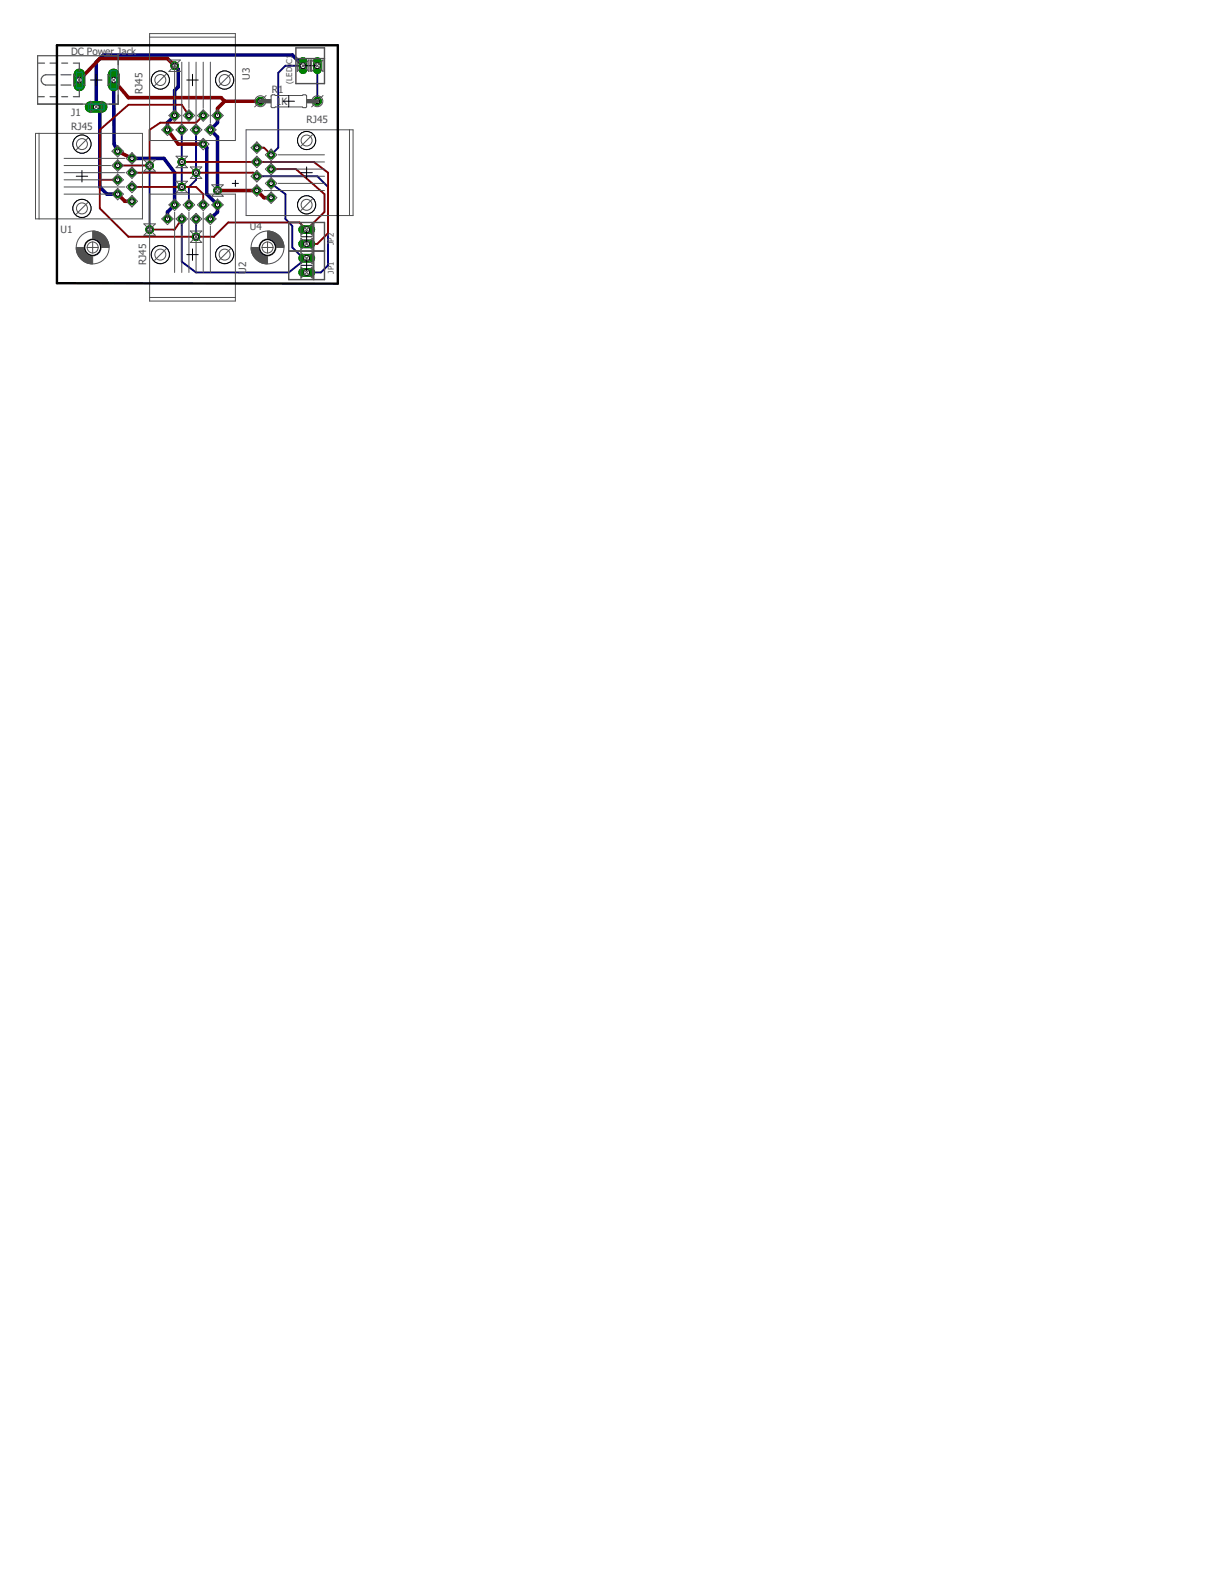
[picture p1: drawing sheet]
<svg xmlns="http://www.w3.org/2000/svg" width="216mm" height="279mm" viewBox="0 0 216 279" stroke-linecap="round" stroke-linejoin="round" font-family="sans-serif">
<defs><g id="words">
<g font-size="1.8" fill="#505050">
<text x="12.7" y="9.8">DC Power Jack</text>
<text x="25.3" y="16.7" transform="rotate(-90 25.3 16.7)">RJ45</text>
<text x="44.4" y="14.2" transform="rotate(-90 44.4 14.2)">U3</text>
<text x="48.3" y="16.5">R1</text>
<text x="12.7" y="20.5">J1</text>
<text x="12.7" y="23.1">RJ45</text>
<text x="49.1" y="18.6">1K</text>
<text x="54.5" y="21.8">RJ45</text>
<text x="10.8" y="41.4">U1</text>
<text x="44.4" y="40.8">U4</text>
<text x="26" y="47.2" transform="rotate(-90 26 47.2)">RJ45</text>
<text x="43.7" y="48.7" transform="rotate(-90 43.7 48.7)">U2</text>
</g>
<g font-size="1.4" fill="#505050">
<text x="51.9" y="14.9" transform="rotate(-90 51.9 14.9)">(LED)C1</text>
<text x="59.3" y="43.6" transform="rotate(-90 59.3 43.6)">JP2</text>
<text x="59.3" y="48.6" transform="rotate(-90 59.3 48.6)">JP1</text>
</g>
</g></defs>
<path d="M4.1 4.1l59.9 51.9M64 4.1l-59.9 51.9" fill="none" stroke="#fff" stroke-width=".18"/>
<path d="M53.8 11.7h-3.1l-1.3 1.3v13.2l-1.2 1.3M56.4 11.7v6.3M26.6 29.4v11.4M32.3 23.1v10.1M34.8 23.1v8.9l-1.2 1.2v3.2M34.8 38.9v3.2M45.6 31.3h10.8l1.9 1.9v14l-1.3 1.2h-2.5M48.2 32.6l2.5 1.9v4.4l1.2 1.3v3.8l1.9 1.9h.7l-3.2 2.5h-16.5l-2.5-1.9v-7.6" fill="none" stroke="#000080" stroke-width=".34"/>
<path d="M17.1 19l.6 .9v13.3l1.3 1.3h1.9M20.2 14.2l.1 11.4 .6 1.3M31 11.7l.7 .6v3.2l-.7 .6v4.4l-1.2 1.3v1.3M53.8 11.7l-1.9-1.9h-33.5l-1.3 1.2v7.6M23.5 28.2h5.6l1.9 2.5v5.7l-1.2 1.3v1.2M36.1 25.6l.6 .6v8.3l2 1.9v1.3l-1.3 1.2M38.7 20.5v1.3l-1.3 1.3 1.3 1.2v9.6" fill="none" stroke="#000080" stroke-width=".64"/>
<circle cx="32.3" cy="38.9" r=".63" fill="#008000"/>
<circle cx="32.3" cy="38.9" r=".63" fill="none" stroke="#008000" stroke-width=".18"/>
<circle cx="32.3" cy="38.9" r=".38" fill="#fff"/>
<circle cx="32.3" cy="38.9" r=".38" fill="none" stroke="#000" stroke-width=".18"/>
<circle cx="34.8" cy="38.9" r=".63" fill="#008000"/>
<circle cx="34.8" cy="38.9" r=".63" fill="none" stroke="#008000" stroke-width=".18"/>
<circle cx="34.8" cy="38.9" r=".38" fill="#fff"/>
<circle cx="34.8" cy="38.9" r=".38" fill="none" stroke="#000" stroke-width=".18"/>
<circle cx="36.1" cy="36.4" r=".63" fill="#008000"/>
<circle cx="36.1" cy="36.4" r=".63" fill="none" stroke="#008000" stroke-width=".18"/>
<circle cx="36.1" cy="36.4" r=".38" fill="#fff"/>
<circle cx="36.1" cy="36.4" r=".38" fill="none" stroke="#000" stroke-width=".18"/>
<circle cx="33.6" cy="36.4" r=".63" fill="#008000"/>
<circle cx="33.6" cy="36.4" r=".63" fill="none" stroke="#008000" stroke-width=".18"/>
<circle cx="33.6" cy="36.4" r=".38" fill="#fff"/>
<circle cx="33.6" cy="36.4" r=".38" fill="none" stroke="#000" stroke-width=".18"/>
<circle cx="31" cy="36.4" r=".63" fill="#008000"/>
<circle cx="31" cy="36.4" r=".63" fill="none" stroke="#008000" stroke-width=".18"/>
<circle cx="31" cy="36.4" r=".38" fill="#fff"/>
<circle cx="31" cy="36.4" r=".38" fill="none" stroke="#000" stroke-width=".18"/>
<circle cx="37.4" cy="38.9" r=".63" fill="#008000"/>
<circle cx="37.4" cy="38.9" r=".63" fill="none" stroke="#008000" stroke-width=".18"/>
<circle cx="37.4" cy="38.9" r=".38" fill="#fff"/>
<circle cx="37.4" cy="38.9" r=".38" fill="none" stroke="#000" stroke-width=".18"/>
<circle cx="29.8" cy="38.9" r=".63" fill="#008000"/>
<circle cx="29.8" cy="38.9" r=".63" fill="none" stroke="#008000" stroke-width=".18"/>
<circle cx="29.8" cy="38.9" r=".38" fill="#fff"/>
<circle cx="29.8" cy="38.9" r=".38" fill="none" stroke="#000" stroke-width=".18"/>
<circle cx="38.7" cy="36.4" r=".63" fill="#008000"/>
<circle cx="38.7" cy="36.4" r=".63" fill="none" stroke="#008000" stroke-width=".18"/>
<circle cx="38.6" cy="36.4" r=".38" fill="#fff"/>
<circle cx="38.6" cy="36.4" r=".38" fill="none" stroke="#000" stroke-width=".18"/>
<circle cx="20.9" cy="29.4" r=".63" fill="#008000"/>
<circle cx="20.9" cy="29.4" r=".63" fill="none" stroke="#008000" stroke-width=".18"/>
<circle cx="20.9" cy="29.4" r=".38" fill="#fff"/>
<circle cx="20.9" cy="29.4" r=".38" fill="none" stroke="#000" stroke-width=".18"/>
<circle cx="20.9" cy="32" r=".63" fill="#008000"/>
<circle cx="20.9" cy="32" r=".63" fill="none" stroke="#008000" stroke-width=".18"/>
<circle cx="20.9" cy="32" r=".38" fill="#fff"/>
<circle cx="20.9" cy="32" r=".38" fill="none" stroke="#000" stroke-width=".18"/>
<circle cx="23.5" cy="33.2" r=".63" fill="#008000"/>
<circle cx="23.5" cy="33.2" r=".63" fill="none" stroke="#008000" stroke-width=".18"/>
<circle cx="23.5" cy="33.2" r=".38" fill="#fff"/>
<circle cx="23.5" cy="33.2" r=".38" fill="none" stroke="#000" stroke-width=".18"/>
<circle cx="23.5" cy="30.7" r=".63" fill="#008000"/>
<circle cx="23.5" cy="30.7" r=".63" fill="none" stroke="#008000" stroke-width=".18"/>
<circle cx="23.5" cy="30.7" r=".38" fill="#fff"/>
<circle cx="23.5" cy="30.7" r=".38" fill="none" stroke="#000" stroke-width=".18"/>
<circle cx="23.5" cy="28.2" r=".63" fill="#008000"/>
<circle cx="23.5" cy="28.2" r=".63" fill="none" stroke="#008000" stroke-width=".18"/>
<circle cx="23.5" cy="28.2" r=".38" fill="#fff"/>
<circle cx="23.5" cy="28.2" r=".38" fill="none" stroke="#000" stroke-width=".18"/>
<circle cx="20.9" cy="34.5" r=".63" fill="#008000"/>
<circle cx="20.9" cy="34.5" r=".63" fill="none" stroke="#008000" stroke-width=".18"/>
<circle cx="20.9" cy="34.5" r=".38" fill="#fff"/>
<circle cx="20.9" cy="34.5" r=".38" fill="none" stroke="#000" stroke-width=".18"/>
<circle cx="20.9" cy="26.9" r=".63" fill="#008000"/>
<circle cx="20.9" cy="26.9" r=".63" fill="none" stroke="#008000" stroke-width=".18"/>
<circle cx="20.9" cy="26.9" r=".38" fill="#fff"/>
<circle cx="20.9" cy="26.9" r=".38" fill="none" stroke="#000" stroke-width=".18"/>
<circle cx="23.5" cy="35.8" r=".63" fill="#008000"/>
<circle cx="23.5" cy="35.8" r=".63" fill="none" stroke="#008000" stroke-width=".18"/>
<circle cx="23.5" cy="35.8" r=".38" fill="#fff"/>
<circle cx="23.5" cy="35.8" r=".38" fill="none" stroke="#000" stroke-width=".18"/>
<circle cx="36.1" cy="20.5" r=".63" fill="#008000"/>
<circle cx="36.1" cy="20.5" r=".63" fill="none" stroke="#008000" stroke-width=".18"/>
<circle cx="36.1" cy="20.5" r=".38" fill="#fff"/>
<circle cx="36.1" cy="20.5" r=".38" fill="none" stroke="#000" stroke-width=".18"/>
<circle cx="33.6" cy="20.5" r=".63" fill="#008000"/>
<circle cx="33.6" cy="20.5" r=".63" fill="none" stroke="#008000" stroke-width=".18"/>
<circle cx="33.6" cy="20.5" r=".38" fill="#fff"/>
<circle cx="33.6" cy="20.5" r=".38" fill="none" stroke="#000" stroke-width=".18"/>
<circle cx="32.3" cy="23.1" r=".63" fill="#008000"/>
<circle cx="32.3" cy="23.1" r=".63" fill="none" stroke="#008000" stroke-width=".18"/>
<circle cx="32.3" cy="23.1" r=".38" fill="#fff"/>
<circle cx="32.3" cy="23.1" r=".38" fill="none" stroke="#000" stroke-width=".18"/>
<circle cx="34.8" cy="23.1" r=".63" fill="#008000"/>
<circle cx="34.8" cy="23.1" r=".63" fill="none" stroke="#008000" stroke-width=".18"/>
<circle cx="34.8" cy="23.1" r=".38" fill="#fff"/>
<circle cx="34.8" cy="23.1" r=".38" fill="none" stroke="#000" stroke-width=".18"/>
<circle cx="37.4" cy="23.1" r=".63" fill="#008000"/>
<circle cx="37.4" cy="23.1" r=".63" fill="none" stroke="#008000" stroke-width=".18"/>
<circle cx="37.4" cy="23.1" r=".38" fill="#fff"/>
<circle cx="37.4" cy="23.1" r=".38" fill="none" stroke="#000" stroke-width=".18"/>
<circle cx="31" cy="20.5" r=".63" fill="#008000"/>
<circle cx="31" cy="20.5" r=".63" fill="none" stroke="#008000" stroke-width=".18"/>
<circle cx="31" cy="20.5" r=".38" fill="#fff"/>
<circle cx="31" cy="20.5" r=".38" fill="none" stroke="#000" stroke-width=".18"/>
<circle cx="38.7" cy="20.5" r=".63" fill="#008000"/>
<circle cx="38.7" cy="20.5" r=".63" fill="none" stroke="#008000" stroke-width=".18"/>
<circle cx="38.6" cy="20.5" r=".38" fill="#fff"/>
<circle cx="38.6" cy="20.5" r=".38" fill="none" stroke="#000" stroke-width=".18"/>
<circle cx="29.8" cy="23.1" r=".63" fill="#008000"/>
<circle cx="29.8" cy="23.1" r=".63" fill="none" stroke="#008000" stroke-width=".18"/>
<circle cx="29.8" cy="23.1" r=".38" fill="#fff"/>
<circle cx="29.8" cy="23.1" r=".38" fill="none" stroke="#000" stroke-width=".18"/>
<path d="M53.8 45.9h1.4" fill="none" stroke="#008000" stroke-width="1.5"/>
<circle cx="54.5" cy="45.9" r=".51" fill="#fff"/>
<circle cx="54.5" cy="45.9" r=".51" fill="none" stroke="#000" stroke-width=".18"/>
<path d="M53.8 48.4h1.4" fill="none" stroke="#008000" stroke-width="1.5"/>
<circle cx="54.5" cy="48.4" r=".51" fill="#fff"/>
<circle cx="54.5" cy="48.4" r=".51" fill="none" stroke="#000" stroke-width=".18"/>
<path d="M53.8 40.8h1.4" fill="none" stroke="#008000" stroke-width="1.5"/>
<circle cx="54.5" cy="40.8" r=".51" fill="#fff"/>
<circle cx="54.5" cy="40.8" r=".51" fill="none" stroke="#000" stroke-width=".18"/>
<path d="M53.8 43.3h1.4" fill="none" stroke="#008000" stroke-width="1.5"/>
<circle cx="54.5" cy="43.3" r=".51" fill="#fff"/>
<circle cx="54.5" cy="43.3" r=".51" fill="none" stroke="#000" stroke-width=".18"/>
<path d="M20.2 13.2v2" fill="none" stroke="#008000" stroke-width="2"/>
<circle cx="20.2" cy="14.2" r=".51" fill="#fff"/>
<circle cx="20.2" cy="14.2" r=".51" fill="none" stroke="#000" stroke-width=".18"/>
<path d="M14.1 13.2v2" fill="none" stroke="#008000" stroke-width="2"/>
<circle cx="14.1" cy="14.2" r=".51" fill="#fff"/>
<circle cx="14.1" cy="14.2" r=".51" fill="none" stroke="#000" stroke-width=".18"/>
<path d="M16.1 19h2" fill="none" stroke="#008000" stroke-width="2"/>
<circle cx="17.1" cy="19" r=".51" fill="#fff"/>
<circle cx="17.1" cy="19" r=".51" fill="none" stroke="#000" stroke-width=".18"/>
<path d="M53.8 10.9v1.5" fill="none" stroke="#008000" stroke-width="1.5"/>
<circle cx="53.8" cy="11.7" r=".51" fill="#fff"/>
<circle cx="53.8" cy="11.7" r=".51" fill="none" stroke="#000" stroke-width=".18"/>
<path d="M56.4 10.9v1.5" fill="none" stroke="#008000" stroke-width="1.5"/>
<circle cx="56.4" cy="11.7" r=".51" fill="#fff"/>
<circle cx="56.4" cy="11.7" r=".51" fill="none" stroke="#000" stroke-width=".18"/>
<circle cx="48.2" cy="32.6" r=".63" fill="#008000"/>
<circle cx="48.2" cy="32.6" r=".63" fill="none" stroke="#008000" stroke-width=".18"/>
<circle cx="48.2" cy="32.6" r=".38" fill="#fff"/>
<circle cx="48.2" cy="32.6" r=".38" fill="none" stroke="#000" stroke-width=".18"/>
<circle cx="48.2" cy="30.1" r=".63" fill="#008000"/>
<circle cx="48.2" cy="30.1" r=".63" fill="none" stroke="#008000" stroke-width=".18"/>
<circle cx="48.2" cy="30.1" r=".38" fill="#fff"/>
<circle cx="48.2" cy="30.1" r=".38" fill="none" stroke="#000" stroke-width=".18"/>
<circle cx="45.6" cy="28.8" r=".63" fill="#008000"/>
<circle cx="45.6" cy="28.8" r=".63" fill="none" stroke="#008000" stroke-width=".18"/>
<circle cx="45.6" cy="28.8" r=".38" fill="#fff"/>
<circle cx="45.6" cy="28.8" r=".38" fill="none" stroke="#000" stroke-width=".18"/>
<circle cx="45.6" cy="31.3" r=".63" fill="#008000"/>
<circle cx="45.6" cy="31.3" r=".63" fill="none" stroke="#008000" stroke-width=".18"/>
<circle cx="45.6" cy="31.3" r=".38" fill="#fff"/>
<circle cx="45.6" cy="31.3" r=".38" fill="none" stroke="#000" stroke-width=".18"/>
<circle cx="45.6" cy="33.9" r=".63" fill="#008000"/>
<circle cx="45.6" cy="33.9" r=".63" fill="none" stroke="#008000" stroke-width=".18"/>
<circle cx="45.6" cy="33.9" r=".38" fill="#fff"/>
<circle cx="45.6" cy="33.9" r=".38" fill="none" stroke="#000" stroke-width=".18"/>
<circle cx="48.2" cy="27.5" r=".63" fill="#008000"/>
<circle cx="48.2" cy="27.5" r=".63" fill="none" stroke="#008000" stroke-width=".18"/>
<circle cx="48.2" cy="27.5" r=".38" fill="#fff"/>
<circle cx="48.2" cy="27.5" r=".38" fill="none" stroke="#000" stroke-width=".18"/>
<circle cx="48.2" cy="35.1" r=".63" fill="#008000"/>
<circle cx="48.2" cy="35.1" r=".63" fill="none" stroke="#008000" stroke-width=".18"/>
<circle cx="48.2" cy="35.1" r=".38" fill="#fff"/>
<circle cx="48.2" cy="35.1" r=".38" fill="none" stroke="#000" stroke-width=".18"/>
<circle cx="45.6" cy="26.2" r=".63" fill="#008000"/>
<circle cx="45.6" cy="26.2" r=".63" fill="none" stroke="#008000" stroke-width=".18"/>
<circle cx="45.6" cy="26.2" r=".38" fill="#fff"/>
<circle cx="45.6" cy="26.2" r=".38" fill="none" stroke="#000" stroke-width=".18"/>
<path d="M46 17.3h.6l.3 .4v.6l-.3 .4h-.6l-.4-.4v-.6z" fill-rule="evenodd" fill="#008000"/>
<path d="M46 17.3h.6l.3 .4v.6l-.3 .4h-.6l-.4-.4v-.6z" fill="none" stroke="#008000" stroke-width=".18"/>
<circle cx="46.3" cy="18" r=".43" fill="#fff"/>
<circle cx="46.3" cy="18" r=".43" fill="none" stroke="#000" stroke-width=".18"/>
<path d="M56.1 17.3h.6l.4 .4v.6l-.4 .4h-.6l-.4-.4v-.6z" fill-rule="evenodd" fill="#008000"/>
<path d="M56.1 17.3h.6l.4 .4v.6l-.4 .4h-.6l-.4-.4v-.6z" fill="none" stroke="#008000" stroke-width=".18"/>
<circle cx="56.4" cy="18" r=".43" fill="#fff"/>
<circle cx="56.4" cy="18" r=".43" fill="none" stroke="#000" stroke-width=".18"/>
<circle cx="26.6" cy="40.8" r=".68" fill="#008000"/>
<circle cx="26.6" cy="40.8" r=".68" fill="none" stroke="#008000" stroke-width=".18"/>
<circle cx="26.6" cy="40.8" r=".46" fill="#fff"/>
<circle cx="26.6" cy="40.8" r=".46" fill="none" stroke="#000" stroke-width=".18"/>
<circle cx="26.6" cy="29.4" r=".68" fill="#008000"/>
<circle cx="26.6" cy="29.4" r=".68" fill="none" stroke="#008000" stroke-width=".18"/>
<circle cx="26.6" cy="29.4" r=".46" fill="#fff"/>
<circle cx="26.6" cy="29.4" r=".46" fill="none" stroke="#000" stroke-width=".18"/>
<circle cx="34.8" cy="30.7" r=".68" fill="#008000"/>
<circle cx="34.8" cy="30.7" r=".68" fill="none" stroke="#008000" stroke-width=".18"/>
<circle cx="34.8" cy="30.7" r=".46" fill="#fff"/>
<circle cx="34.8" cy="30.7" r=".46" fill="none" stroke="#000" stroke-width=".18"/>
<circle cx="34.8" cy="42.1" r=".68" fill="#008000"/>
<circle cx="34.8" cy="42.1" r=".68" fill="none" stroke="#008000" stroke-width=".18"/>
<circle cx="34.8" cy="42.1" r=".46" fill="#fff"/>
<circle cx="34.8" cy="42.1" r=".46" fill="none" stroke="#000" stroke-width=".18"/>
<circle cx="32.3" cy="33.2" r=".68" fill="#008000"/>
<circle cx="32.3" cy="33.2" r=".68" fill="none" stroke="#008000" stroke-width=".18"/>
<circle cx="32.3" cy="33.2" r=".46" fill="#fff"/>
<circle cx="32.3" cy="33.2" r=".46" fill="none" stroke="#000" stroke-width=".18"/>
<circle cx="32.3" cy="28.8" r=".68" fill="#008000"/>
<circle cx="32.3" cy="28.8" r=".68" fill="none" stroke="#008000" stroke-width=".18"/>
<circle cx="32.3" cy="28.8" r=".46" fill="#fff"/>
<circle cx="32.3" cy="28.8" r=".46" fill="none" stroke="#000" stroke-width=".18"/>
<circle cx="38.6" cy="33.9" r=".68" fill="#008000"/>
<circle cx="38.6" cy="33.9" r=".68" fill="none" stroke="#008000" stroke-width=".18"/>
<circle cx="38.7" cy="33.9" r=".46" fill="#fff"/>
<circle cx="38.7" cy="33.9" r=".46" fill="none" stroke="#000" stroke-width=".18"/>
<circle cx="31" cy="11.7" r=".68" fill="#008000"/>
<circle cx="31" cy="11.7" r=".68" fill="none" stroke="#008000" stroke-width=".18"/>
<circle cx="31" cy="11.7" r=".46" fill="#fff"/>
<circle cx="31" cy="11.7" r=".46" fill="none" stroke="#000" stroke-width=".18"/>
<circle cx="36.1" cy="25.6" r=".6" fill="#008000"/>
<circle cx="36.1" cy="25.6" r=".6" fill="none" stroke="#008000" stroke-width=".18"/>
<circle cx="36.1" cy="25.6" r=".38" fill="#fff"/>
<circle cx="36.1" cy="25.6" r=".38" fill="none" stroke="#000" stroke-width=".18"/>
<path d="M17.7 32h3.2M23.5 30.7h21.5l.6 .6M23.5 33.2h11.3l1.3 1.3v1.9M32.3 38.9l-1.3 1.9h-4.4M32.3 28.8h23.5l2.5 1.9v10.7l-1.9 1.9h-1.9M33.6 20.5l-1.3-1.9h-9.5l-5.1 4.5v13.9l5.1 5.1h15.2l2.6-2.6h12.6l1.3 1.3 3.2-3.1v-3.2l-5.1-4.4h-4.4M36.1 20.5l-1.3 1.3h-6.3l-1.9 1.3v6.3h-5.7M45.6 26.2h1.3l1.3 1.3" fill="none" stroke="#800000" stroke-width=".34"/>
<path d="M20.2 14.2l2.6 3.2h16.5l.6 .6M31 11.7l-1.2-1.3h-12.1l-3.6 3.8M39.9 18h6.4M39.9 18l-1.2 1.3v1.2M20.9 26.9l2.6 1.3M20.9 34.5l1.3 1.3h1.3M29.8 23.1l1.9 2.5h4.4M38.7 33.9h6.9l1.3 1.2h1.3" fill="none" stroke="#800000" stroke-width=".64"/>
<circle cx="32.3" cy="38.9" r=".63" fill="#008000"/>
<circle cx="32.3" cy="38.9" r=".63" fill="none" stroke="#008000" stroke-width=".18"/>
<circle cx="32.3" cy="38.9" r=".38" fill="#fff"/>
<circle cx="32.3" cy="38.9" r=".38" fill="none" stroke="#000" stroke-width=".18"/>
<circle cx="34.8" cy="38.9" r=".63" fill="#008000"/>
<circle cx="34.8" cy="38.9" r=".63" fill="none" stroke="#008000" stroke-width=".18"/>
<circle cx="34.8" cy="38.9" r=".38" fill="#fff"/>
<circle cx="34.8" cy="38.9" r=".38" fill="none" stroke="#000" stroke-width=".18"/>
<circle cx="36.1" cy="36.4" r=".63" fill="#008000"/>
<circle cx="36.1" cy="36.4" r=".63" fill="none" stroke="#008000" stroke-width=".18"/>
<circle cx="36.1" cy="36.4" r=".38" fill="#fff"/>
<circle cx="36.1" cy="36.4" r=".38" fill="none" stroke="#000" stroke-width=".18"/>
<circle cx="33.6" cy="36.4" r=".63" fill="#008000"/>
<circle cx="33.6" cy="36.4" r=".63" fill="none" stroke="#008000" stroke-width=".18"/>
<circle cx="33.6" cy="36.4" r=".38" fill="#fff"/>
<circle cx="33.6" cy="36.4" r=".38" fill="none" stroke="#000" stroke-width=".18"/>
<circle cx="31" cy="36.4" r=".63" fill="#008000"/>
<circle cx="31" cy="36.4" r=".63" fill="none" stroke="#008000" stroke-width=".18"/>
<circle cx="31" cy="36.4" r=".38" fill="#fff"/>
<circle cx="31" cy="36.4" r=".38" fill="none" stroke="#000" stroke-width=".18"/>
<circle cx="37.4" cy="38.9" r=".63" fill="#008000"/>
<circle cx="37.4" cy="38.9" r=".63" fill="none" stroke="#008000" stroke-width=".18"/>
<circle cx="37.4" cy="38.9" r=".38" fill="#fff"/>
<circle cx="37.4" cy="38.9" r=".38" fill="none" stroke="#000" stroke-width=".18"/>
<circle cx="29.8" cy="38.9" r=".63" fill="#008000"/>
<circle cx="29.8" cy="38.9" r=".63" fill="none" stroke="#008000" stroke-width=".18"/>
<circle cx="29.8" cy="38.9" r=".38" fill="#fff"/>
<circle cx="29.8" cy="38.9" r=".38" fill="none" stroke="#000" stroke-width=".18"/>
<circle cx="38.7" cy="36.4" r=".63" fill="#008000"/>
<circle cx="38.7" cy="36.4" r=".63" fill="none" stroke="#008000" stroke-width=".18"/>
<circle cx="38.6" cy="36.4" r=".38" fill="#fff"/>
<circle cx="38.6" cy="36.4" r=".38" fill="none" stroke="#000" stroke-width=".18"/>
<circle cx="20.9" cy="29.4" r=".63" fill="#008000"/>
<circle cx="20.9" cy="29.4" r=".63" fill="none" stroke="#008000" stroke-width=".18"/>
<circle cx="20.9" cy="29.4" r=".38" fill="#fff"/>
<circle cx="20.9" cy="29.4" r=".38" fill="none" stroke="#000" stroke-width=".18"/>
<circle cx="20.9" cy="32" r=".63" fill="#008000"/>
<circle cx="20.9" cy="32" r=".63" fill="none" stroke="#008000" stroke-width=".18"/>
<circle cx="20.9" cy="32" r=".38" fill="#fff"/>
<circle cx="20.9" cy="32" r=".38" fill="none" stroke="#000" stroke-width=".18"/>
<circle cx="23.5" cy="33.2" r=".63" fill="#008000"/>
<circle cx="23.5" cy="33.2" r=".63" fill="none" stroke="#008000" stroke-width=".18"/>
<circle cx="23.5" cy="33.2" r=".38" fill="#fff"/>
<circle cx="23.5" cy="33.2" r=".38" fill="none" stroke="#000" stroke-width=".18"/>
<circle cx="23.5" cy="30.7" r=".63" fill="#008000"/>
<circle cx="23.5" cy="30.7" r=".63" fill="none" stroke="#008000" stroke-width=".18"/>
<circle cx="23.5" cy="30.7" r=".38" fill="#fff"/>
<circle cx="23.5" cy="30.7" r=".38" fill="none" stroke="#000" stroke-width=".18"/>
<circle cx="23.5" cy="28.2" r=".63" fill="#008000"/>
<circle cx="23.5" cy="28.2" r=".63" fill="none" stroke="#008000" stroke-width=".18"/>
<circle cx="23.5" cy="28.2" r=".38" fill="#fff"/>
<circle cx="23.5" cy="28.2" r=".38" fill="none" stroke="#000" stroke-width=".18"/>
<circle cx="20.9" cy="34.5" r=".63" fill="#008000"/>
<circle cx="20.9" cy="34.5" r=".63" fill="none" stroke="#008000" stroke-width=".18"/>
<circle cx="20.9" cy="34.5" r=".38" fill="#fff"/>
<circle cx="20.9" cy="34.5" r=".38" fill="none" stroke="#000" stroke-width=".18"/>
<circle cx="20.9" cy="26.9" r=".63" fill="#008000"/>
<circle cx="20.9" cy="26.9" r=".63" fill="none" stroke="#008000" stroke-width=".18"/>
<circle cx="20.9" cy="26.9" r=".38" fill="#fff"/>
<circle cx="20.9" cy="26.9" r=".38" fill="none" stroke="#000" stroke-width=".18"/>
<circle cx="23.5" cy="35.8" r=".63" fill="#008000"/>
<circle cx="23.5" cy="35.8" r=".63" fill="none" stroke="#008000" stroke-width=".18"/>
<circle cx="23.5" cy="35.8" r=".38" fill="#fff"/>
<circle cx="23.5" cy="35.8" r=".38" fill="none" stroke="#000" stroke-width=".18"/>
<circle cx="36.1" cy="20.5" r=".63" fill="#008000"/>
<circle cx="36.1" cy="20.5" r=".63" fill="none" stroke="#008000" stroke-width=".18"/>
<circle cx="36.1" cy="20.5" r=".38" fill="#fff"/>
<circle cx="36.1" cy="20.5" r=".38" fill="none" stroke="#000" stroke-width=".18"/>
<circle cx="33.6" cy="20.5" r=".63" fill="#008000"/>
<circle cx="33.6" cy="20.5" r=".63" fill="none" stroke="#008000" stroke-width=".18"/>
<circle cx="33.6" cy="20.5" r=".38" fill="#fff"/>
<circle cx="33.6" cy="20.5" r=".38" fill="none" stroke="#000" stroke-width=".18"/>
<circle cx="32.3" cy="23.1" r=".63" fill="#008000"/>
<circle cx="32.3" cy="23.1" r=".63" fill="none" stroke="#008000" stroke-width=".18"/>
<circle cx="32.3" cy="23.1" r=".38" fill="#fff"/>
<circle cx="32.3" cy="23.1" r=".38" fill="none" stroke="#000" stroke-width=".18"/>
<circle cx="34.8" cy="23.1" r=".63" fill="#008000"/>
<circle cx="34.8" cy="23.1" r=".63" fill="none" stroke="#008000" stroke-width=".18"/>
<circle cx="34.8" cy="23.1" r=".38" fill="#fff"/>
<circle cx="34.8" cy="23.1" r=".38" fill="none" stroke="#000" stroke-width=".18"/>
<circle cx="37.4" cy="23.1" r=".63" fill="#008000"/>
<circle cx="37.4" cy="23.1" r=".63" fill="none" stroke="#008000" stroke-width=".18"/>
<circle cx="37.4" cy="23.1" r=".38" fill="#fff"/>
<circle cx="37.4" cy="23.1" r=".38" fill="none" stroke="#000" stroke-width=".18"/>
<circle cx="31" cy="20.5" r=".63" fill="#008000"/>
<circle cx="31" cy="20.5" r=".63" fill="none" stroke="#008000" stroke-width=".18"/>
<circle cx="31" cy="20.5" r=".38" fill="#fff"/>
<circle cx="31" cy="20.5" r=".38" fill="none" stroke="#000" stroke-width=".18"/>
<circle cx="38.7" cy="20.5" r=".63" fill="#008000"/>
<circle cx="38.7" cy="20.5" r=".63" fill="none" stroke="#008000" stroke-width=".18"/>
<circle cx="38.6" cy="20.5" r=".38" fill="#fff"/>
<circle cx="38.6" cy="20.5" r=".38" fill="none" stroke="#000" stroke-width=".18"/>
<circle cx="29.8" cy="23.1" r=".63" fill="#008000"/>
<circle cx="29.8" cy="23.1" r=".63" fill="none" stroke="#008000" stroke-width=".18"/>
<circle cx="29.8" cy="23.1" r=".38" fill="#fff"/>
<circle cx="29.8" cy="23.1" r=".38" fill="none" stroke="#000" stroke-width=".18"/>
<path d="M53.8 45.9h1.4" fill="none" stroke="#008000" stroke-width="1.5"/>
<circle cx="54.5" cy="45.9" r=".51" fill="#fff"/>
<circle cx="54.5" cy="45.9" r=".51" fill="none" stroke="#000" stroke-width=".18"/>
<path d="M53.8 48.4h1.4" fill="none" stroke="#008000" stroke-width="1.5"/>
<circle cx="54.5" cy="48.4" r=".51" fill="#fff"/>
<circle cx="54.5" cy="48.4" r=".51" fill="none" stroke="#000" stroke-width=".18"/>
<path d="M53.8 40.8h1.4" fill="none" stroke="#008000" stroke-width="1.5"/>
<circle cx="54.5" cy="40.8" r=".51" fill="#fff"/>
<circle cx="54.5" cy="40.8" r=".51" fill="none" stroke="#000" stroke-width=".18"/>
<path d="M53.8 43.3h1.4" fill="none" stroke="#008000" stroke-width="1.5"/>
<circle cx="54.5" cy="43.3" r=".51" fill="#fff"/>
<circle cx="54.5" cy="43.3" r=".51" fill="none" stroke="#000" stroke-width=".18"/>
<path d="M20.2 13.2v2" fill="none" stroke="#008000" stroke-width="2"/>
<circle cx="20.2" cy="14.2" r=".51" fill="#fff"/>
<circle cx="20.2" cy="14.2" r=".51" fill="none" stroke="#000" stroke-width=".18"/>
<path d="M14.1 13.2v2" fill="none" stroke="#008000" stroke-width="2"/>
<circle cx="14.1" cy="14.2" r=".51" fill="#fff"/>
<circle cx="14.1" cy="14.2" r=".51" fill="none" stroke="#000" stroke-width=".18"/>
<path d="M16.1 19h2" fill="none" stroke="#008000" stroke-width="2"/>
<circle cx="17.1" cy="19" r=".51" fill="#fff"/>
<circle cx="17.1" cy="19" r=".51" fill="none" stroke="#000" stroke-width=".18"/>
<path d="M53.8 10.9v1.5" fill="none" stroke="#008000" stroke-width="1.5"/>
<circle cx="53.8" cy="11.7" r=".51" fill="#fff"/>
<circle cx="53.8" cy="11.7" r=".51" fill="none" stroke="#000" stroke-width=".18"/>
<path d="M56.4 10.9v1.5" fill="none" stroke="#008000" stroke-width="1.5"/>
<circle cx="56.4" cy="11.7" r=".51" fill="#fff"/>
<circle cx="56.4" cy="11.7" r=".51" fill="none" stroke="#000" stroke-width=".18"/>
<circle cx="48.2" cy="32.6" r=".63" fill="#008000"/>
<circle cx="48.2" cy="32.6" r=".63" fill="none" stroke="#008000" stroke-width=".18"/>
<circle cx="48.2" cy="32.6" r=".38" fill="#fff"/>
<circle cx="48.2" cy="32.6" r=".38" fill="none" stroke="#000" stroke-width=".18"/>
<circle cx="48.2" cy="30.1" r=".63" fill="#008000"/>
<circle cx="48.2" cy="30.1" r=".63" fill="none" stroke="#008000" stroke-width=".18"/>
<circle cx="48.2" cy="30.1" r=".38" fill="#fff"/>
<circle cx="48.2" cy="30.1" r=".38" fill="none" stroke="#000" stroke-width=".18"/>
<circle cx="45.6" cy="28.8" r=".63" fill="#008000"/>
<circle cx="45.6" cy="28.8" r=".63" fill="none" stroke="#008000" stroke-width=".18"/>
<circle cx="45.6" cy="28.8" r=".38" fill="#fff"/>
<circle cx="45.6" cy="28.8" r=".38" fill="none" stroke="#000" stroke-width=".18"/>
<circle cx="45.6" cy="31.3" r=".63" fill="#008000"/>
<circle cx="45.6" cy="31.3" r=".63" fill="none" stroke="#008000" stroke-width=".18"/>
<circle cx="45.6" cy="31.3" r=".38" fill="#fff"/>
<circle cx="45.6" cy="31.3" r=".38" fill="none" stroke="#000" stroke-width=".18"/>
<circle cx="45.6" cy="33.9" r=".63" fill="#008000"/>
<circle cx="45.6" cy="33.9" r=".63" fill="none" stroke="#008000" stroke-width=".18"/>
<circle cx="45.6" cy="33.9" r=".38" fill="#fff"/>
<circle cx="45.6" cy="33.9" r=".38" fill="none" stroke="#000" stroke-width=".18"/>
<circle cx="48.2" cy="27.5" r=".63" fill="#008000"/>
<circle cx="48.2" cy="27.5" r=".63" fill="none" stroke="#008000" stroke-width=".18"/>
<circle cx="48.2" cy="27.5" r=".38" fill="#fff"/>
<circle cx="48.2" cy="27.5" r=".38" fill="none" stroke="#000" stroke-width=".18"/>
<circle cx="48.2" cy="35.1" r=".63" fill="#008000"/>
<circle cx="48.2" cy="35.1" r=".63" fill="none" stroke="#008000" stroke-width=".18"/>
<circle cx="48.2" cy="35.1" r=".38" fill="#fff"/>
<circle cx="48.2" cy="35.1" r=".38" fill="none" stroke="#000" stroke-width=".18"/>
<circle cx="45.6" cy="26.2" r=".63" fill="#008000"/>
<circle cx="45.6" cy="26.2" r=".63" fill="none" stroke="#008000" stroke-width=".18"/>
<circle cx="45.6" cy="26.2" r=".38" fill="#fff"/>
<circle cx="45.6" cy="26.2" r=".38" fill="none" stroke="#000" stroke-width=".18"/>
<path d="M46 17.3h.6l.3 .4v.6l-.3 .4h-.6l-.4-.4v-.6z" fill-rule="evenodd" fill="#008000"/>
<path d="M46 17.3h.6l.3 .4v.6l-.3 .4h-.6l-.4-.4v-.6z" fill="none" stroke="#008000" stroke-width=".18"/>
<circle cx="46.3" cy="18" r=".43" fill="#fff"/>
<circle cx="46.3" cy="18" r=".43" fill="none" stroke="#000" stroke-width=".18"/>
<path d="M56.1 17.3h.6l.4 .4v.6l-.4 .4h-.6l-.4-.4v-.6z" fill-rule="evenodd" fill="#008000"/>
<path d="M56.1 17.3h.6l.4 .4v.6l-.4 .4h-.6l-.4-.4v-.6z" fill="none" stroke="#008000" stroke-width=".18"/>
<circle cx="56.4" cy="18" r=".43" fill="#fff"/>
<circle cx="56.4" cy="18" r=".43" fill="none" stroke="#000" stroke-width=".18"/>
<circle cx="26.6" cy="40.8" r=".68" fill="#008000"/>
<circle cx="26.6" cy="40.8" r=".68" fill="none" stroke="#008000" stroke-width=".18"/>
<circle cx="26.6" cy="40.8" r=".46" fill="#fff"/>
<circle cx="26.6" cy="40.8" r=".46" fill="none" stroke="#000" stroke-width=".18"/>
<circle cx="26.6" cy="29.4" r=".68" fill="#008000"/>
<circle cx="26.6" cy="29.4" r=".68" fill="none" stroke="#008000" stroke-width=".18"/>
<circle cx="26.6" cy="29.4" r=".46" fill="#fff"/>
<circle cx="26.6" cy="29.4" r=".46" fill="none" stroke="#000" stroke-width=".18"/>
<circle cx="34.8" cy="30.7" r=".68" fill="#008000"/>
<circle cx="34.8" cy="30.7" r=".68" fill="none" stroke="#008000" stroke-width=".18"/>
<circle cx="34.8" cy="30.7" r=".46" fill="#fff"/>
<circle cx="34.8" cy="30.7" r=".46" fill="none" stroke="#000" stroke-width=".18"/>
<circle cx="34.8" cy="42.1" r=".68" fill="#008000"/>
<circle cx="34.8" cy="42.1" r=".68" fill="none" stroke="#008000" stroke-width=".18"/>
<circle cx="34.8" cy="42.1" r=".46" fill="#fff"/>
<circle cx="34.8" cy="42.1" r=".46" fill="none" stroke="#000" stroke-width=".18"/>
<circle cx="32.3" cy="33.2" r=".68" fill="#008000"/>
<circle cx="32.3" cy="33.2" r=".68" fill="none" stroke="#008000" stroke-width=".18"/>
<circle cx="32.3" cy="33.2" r=".46" fill="#fff"/>
<circle cx="32.3" cy="33.2" r=".46" fill="none" stroke="#000" stroke-width=".18"/>
<circle cx="32.3" cy="28.8" r=".68" fill="#008000"/>
<circle cx="32.3" cy="28.8" r=".68" fill="none" stroke="#008000" stroke-width=".18"/>
<circle cx="32.3" cy="28.8" r=".46" fill="#fff"/>
<circle cx="32.3" cy="28.8" r=".46" fill="none" stroke="#000" stroke-width=".18"/>
<circle cx="38.6" cy="33.9" r=".68" fill="#008000"/>
<circle cx="38.6" cy="33.9" r=".68" fill="none" stroke="#008000" stroke-width=".18"/>
<circle cx="38.7" cy="33.9" r=".46" fill="#fff"/>
<circle cx="38.7" cy="33.9" r=".46" fill="none" stroke="#000" stroke-width=".18"/>
<circle cx="31" cy="11.7" r=".68" fill="#008000"/>
<circle cx="31" cy="11.7" r=".68" fill="none" stroke="#008000" stroke-width=".18"/>
<circle cx="31" cy="11.7" r=".46" fill="#fff"/>
<circle cx="31" cy="11.7" r=".46" fill="none" stroke="#000" stroke-width=".18"/>
<circle cx="36.1" cy="25.6" r=".6" fill="#008000"/>
<circle cx="36.1" cy="25.6" r=".6" fill="none" stroke="#008000" stroke-width=".18"/>
<circle cx="36.1" cy="25.6" r=".38" fill="#fff"/>
<circle cx="36.1" cy="25.6" r=".38" fill="none" stroke="#000" stroke-width=".18"/>
<g fill="none" stroke="#505050" stroke-width=".18">
<path d="M26.6 6h15.2v19h-15.2zM26.6 6.6h15.2M31 11v8.3M32.3 11v10.8M33.6 11v8.3M34.8 11v10.8M36.1 11v8.3M37.4 11v10.8M48.2 17l.2-.2h.4l.1 .2h4.8l.1-.2h.4l.3 .2v2l-.1 .1h-.6l-.1-.1h-4.8l-.1 .1h-.5l-.1-.1zM6.3 23.7h19v15.2h-19zM6.9 23.7v15.2M11.4 34.5h8.2"/>
<path d="M11.4 33.2h10.8M11.4 32h8.2M11.4 30.7h10.8M11.4 29.4h8.2M11.4 28.2h10.8M26.6 34.5h15.2v19h-15.2zM31 37.7v10.7M33.6 37.7v10.7M36.1 37.7v10.7M43.7 23.1h19v15.2h-19zM46.9 28.8h10.8M46.9 31.3h10.8"/>
<path d="M46.9 33.9h10.8M49.4 30.1h8.3M49.4 32.6h8.3M49.4 27.5h8.3M62.1 23.1v15.2M26.6 52.9h15.2M32.3 40.2v8.2M34.8 40.2v8.2M37.4 40.2v8.2"/>
</g>
<path d="M52.6 8.5h5.1v6.4h-5.1zM52.6 10.4h5.1M51.3 39.5h6.4v10.2h-6.4zM55.8 39.5v10.2M51.3 44.6h6.4" fill="none" stroke="#505050" stroke-width=".25"/>
<path d="M21 11.5v-1.6h-14.3v8.6h7.9M21 16.9v1.6h-1.6" fill="none" stroke="#505050" stroke-width=".21"/>
<path d="M54.5 17.7h.9v.6h-.9z" fill-rule="evenodd" fill="#505050"/>
<path d="M54.5 17.7h.9v.6h-.9z" fill="none" stroke="#505050" stroke-width=".18"/>
<path d="M47.3 17.7h.8v.6h-.8z" fill-rule="evenodd" fill="#505050"/>
<g fill="none" stroke="#505050" stroke-width=".18">
<path d="M47.3 17.7h.8v.6h-.8z"/>
<circle cx="16.5" cy="44" r="2.92"/>
<circle cx="47.5" cy="44" r="2.92"/>
</g>
<g fill="none" stroke="#505050" stroke-width=".21">
<path d="M6.8 11.2h1.1M6.8 17.2h1.1M8.9 11.2h1M8.9 17.2h1M9.9 13.3h-1.8a.92 .92 0 0 0-.8 .9 .92 .92 0 0 0 .8 .9h1.8M10.8 13.3h1.8M10.8 15.1h1.8M11 11.2h1M11 17.2h1M13 11.2h1.1v1.3M14.1 15.9v1.3h-1.1M14.1 13.5v1.4"/>
<path d="M21 9.9v8.6h-14.3"/>
<circle cx="16.5" cy="44" r="1.48"/>
<circle cx="47.5" cy="44" r="1.48"/>
</g>
<path d="M46.3 18h1M55.4 18h1" fill="none" stroke="#505050" stroke-width=".64"/>
<path d="M13.5 44h2.3a.59 .59 0 0 0 .7 .6v2.3a2.89 2.89 0 0 1-3-2.9z" fill-rule="evenodd" fill="#505050"/>
<path d="M13.5 44h2.3a.59 .59 0 0 0 .7 .6v2.3a2.89 2.89 0 0 1-3-2.9z" fill="none" stroke="#505050" stroke-width=".18"/>
<path d="M16.5 41.1a2.89 2.89 0 0 1 2.9 2.9h-2.3a.75 .75 0 0 0-.6-.7z" fill-rule="evenodd" fill="#505050"/>
<path d="M16.5 41.1a2.89 2.89 0 0 1 2.9 2.9h-2.3a.75 .75 0 0 0-.6-.7z" fill="none" stroke="#505050" stroke-width=".18"/>
<path d="M16 43.3a.88 .88 0 0 1 1.3 .4 .88 .88 0 0 1-.7 1.2 .88 .88 0 0 1-1-.9h.4a.41 .41 0 0 1 .6-.4 .41 .41 0 0 1 .2 .7 .41 .41 0 0 1-.7-.1l-.1-.2h-.4z" fill-rule="evenodd" fill="#505050"/>
<path d="M16 43.3a.88 .88 0 0 1 1.3 .4 .88 .88 0 0 1-.7 1.2 .88 .88 0 0 1-1-.9h.4a.41 .41 0 0 1 .6-.4 .41 .41 0 0 1 .2 .7 .41 .41 0 0 1-.7-.1l-.1-.2h-.4z" fill="none" stroke="#505050" stroke-width=".18"/>
<path d="M44.6 44h2.3a.59 .59 0 0 0 .6 .6v2.3a2.89 2.89 0 0 1-2.9-2.9z" fill-rule="evenodd" fill="#505050"/>
<path d="M44.6 44h2.3a.59 .59 0 0 0 .6 .6v2.3a2.89 2.89 0 0 1-2.9-2.9z" fill="none" stroke="#505050" stroke-width=".18"/>
<path d="M47.5 41.1a2.89 2.89 0 0 1 3 2.9h-2.3a.75 .75 0 0 0-.7-.7z" fill-rule="evenodd" fill="#505050"/>
<path d="M47.5 41.1a2.89 2.89 0 0 1 3 2.9h-2.3a.75 .75 0 0 0-.7-.7z" fill="none" stroke="#505050" stroke-width=".18"/>
<path d="M47 43.3a.86 .86 0 0 1 1.3 .4 .86 .86 0 0 1-.6 1.2 .86 .86 0 0 1-1-.9h.4a.41 .41 0 0 1 .6-.4 .41 .41 0 0 1 .1 .7 .41 .41 0 0 1-.6-.1l-.1-.2h-.4z" fill-rule="evenodd" fill="#505050"/>
<path d="M47 43.3a.86 .86 0 0 1 1.3 .4 .86 .86 0 0 1-.6 1.2 .86 .86 0 0 1-1-.9h.4a.41 .41 0 0 1 .6-.4 .41 .41 0 0 1 .1 .7 .41 .41 0 0 1-.6-.1l-.1-.2h-.4z" fill="none" stroke="#505050" stroke-width=".18"/>
<g fill="none" stroke="#000" stroke-width=".18">
<path d="M16.1 14.2h2M17.1 13.2v2M33.2 14.2h2M34.2 13.2v2M50.3 18h2M51.3 17v2M54.1 11.7h2M55.1 10.7v2M13.5 31.3h2.1M14.6 30.3v2M41.3 32.6h1.1M41.8 32v1.1"/>
<path d="M53.5 30.7h2M54.5 29.7v2M15.7 44h1.5M16.5 43.3v1.4M33.2 45.3h2M34.2 44.2v2.1M46.8 44h1.4M47.5 43.3v1.4M53.5 47.2h2M53.5 42.1h2M54.5 41.1v2M54.5 46.1v2.1"/>
<circle cx="28.5" cy="45.3" r="1.61"/>
</g>
<path d="M17.1 18.6v.4" fill="none" stroke="#808000" stroke-width=".18"/>
<path d="M10.1 8h49.9v42.4l-49.9-.1z" fill="none" stroke="#000" stroke-width=".42"/>
<circle cx="28.5" cy="45.3" r="1.61" fill="#fff"/>
<g fill="none" stroke="#000" stroke-width=".18">
<circle cx="28.5" cy="45.3" r="1.61"/>
<circle cx="39.9" cy="45.3" r="1.61"/>
</g>
<circle cx="39.9" cy="45.3" r="1.61" fill="#fff"/>
<g fill="none" stroke="#000" stroke-width=".18">
<circle cx="14.6" cy="25.6" r="1.61"/>
<circle cx="39.9" cy="45.3" r="1.61"/>
</g>
<circle cx="14.6" cy="25.6" r="1.61" fill="#fff"/>
<g fill="none" stroke="#000" stroke-width=".18">
<circle cx="14.6" cy="37" r="1.61"/>
<circle cx="14.6" cy="25.6" r="1.61"/>
</g>
<circle cx="14.6" cy="37" r="1.61" fill="#fff"/>
<g fill="none" stroke="#000" stroke-width=".18">
<circle cx="39.9" cy="14.2" r="1.61"/>
<circle cx="14.6" cy="37" r="1.61"/>
</g>
<circle cx="39.9" cy="14.2" r="1.61" fill="#fff"/>
<g fill="none" stroke="#000" stroke-width=".18">
<circle cx="28.5" cy="14.2" r="1.61"/>
<circle cx="39.9" cy="14.2" r="1.61"/>
</g>
<circle cx="28.5" cy="14.2" r="1.61" fill="#fff"/>
<g fill="none" stroke="#000" stroke-width=".18">
<circle cx="28.5" cy="14.2" r="1.61"/>
<circle cx="54.5" cy="36.4" r="1.61"/>
</g>
<circle cx="54.5" cy="36.4" r="1.61" fill="#fff"/>
<g fill="none" stroke="#000" stroke-width=".18">
<circle cx="54.5" cy="25" r="1.61"/>
<circle cx="54.5" cy="36.4" r="1.61"/>
</g>
<circle cx="54.5" cy="25" r="1.61" fill="#fff"/>
<g fill="none" stroke="#000" stroke-width=".18">
<circle cx="54.5" cy="25" r="1.61"/>
<circle cx="16.5" cy="44" r="1.39"/>
</g>
<circle cx="16.5" cy="44" r="1.39" fill="#fff"/>
<g fill="none" stroke="#000" stroke-width=".18">
<circle cx="16.5" cy="44" r="1.39"/>
<circle cx="47.5" cy="44" r="1.39"/>
</g>
<circle cx="47.5" cy="44" r="1.39" fill="#fff"/>
<circle cx="47.5" cy="44" r="1.39" fill="none" stroke="#000" stroke-width=".18"/>
<g fill="none" stroke="#505050" stroke-width=".18">
<path d="M13.1 13.2l2 2v-2l-2 2zM16.1 18l2 2v-2l-2 2zM19.2 13.2l2 2v-2l-2 2zM29.5 13.2l-2 2M30 10.7h2l-2 2h2zM31 19.5v1M31 19.5l1 1-1 1-1-1zM33.6 19.5v1M33.6 19.5l1 1-1 1-1-1zM36.1 19.5v1M36.1 19.5l1 1-1 1-1-1zM38.7 19.5v1"/>
<path d="M40.9 13.2l-2 2M47.3 17l-2 2M52.8 10.7l2.1 2v-2l-2.1 2zM55.4 10.7l2 2v-2l-2 2zM57.4 17l-2 2M15.6 24.6l-2.1 2M15.6 36l-2.1 2.1M19.9 29.4l1-1 1 1-1 1zM19.9 34.5l1-1 1 1-1 1zM19.9 26.9l1-1 1 1-1 1zM20.9 25.9v1M20.9 28.4v1"/>
<path d="M20.9 30.9v1.1M20.9 33.5v1M20.9 30.9l1 1.1-1 1-1-1zM22.4 35.8l1.1-1 .9 1-.9 1zM23.5 27.1v1.1M23.5 29.7v1M23.5 32.2v1M23.5 34.8v1M23.5 32.2l.9 1-.9 1-1.1-1zM23.5 29.7l.9 1-.9 1-1.1-1zM23.5 27.1l.9 1.1-.9 1-1.1-1zM25.6 39.8h2l-2 2h2z"/>
<path d="M25.6 28.4h2l-2 2h2zM28.7 38.9l1.1-1 1 1-1 1zM28.7 23.1l1.1-1 1 1-1 1zM29.8 22.1v1M29.8 37.9v1M31 35.4v1M31 35.4l1 1-1 1-1-1zM31.3 38.9l1-1 1 1-1 1zM31.3 23.1l1-1 1 1-1 1zM31.3 32.2h2l-2 2h2zM31.3 27.8h2l-2 2h2zM32.3 22.1v1"/>
<path d="M32.3 37.9v1M33.6 35.4v1M33.6 35.4l1 1-1 1-1-1zM33.8 38.9l1-1 1.1 1-1.1 1zM33.8 29.7h2.1l-2.1 2h2.1zM34.8 22.1v1M34.8 37.9v1M34.8 22.1l1.1 1-1.1 1-1-1zM36.1 24.6v1M36.1 35.4v1M36.1 35.4l1 1-1 1-1-1zM36.1 24.6l1 1-1 1-1-1z"/>
<path d="M36.4 38.9l1-1 1 1-1 1zM37.4 22.1v1M37.4 37.9v1M37.4 22.1l1 1-1 1-1-1zM37.6 20.5l1.1-1 1 1-1 1zM37.6 32.9h2.1l-2.1 2h2.1zM38.7 35.4v1M38.7 35.4l1 1-1 1-1.1-1zM45.6 32.9l1.1 1-1.1 1-1-1zM45.6 30.3l1.1 1-1.1 1-1-1zM45.6 25.2v1M45.6 27.8v1"/>
<path d="M45.6 30.3v1M45.6 32.9v1M45.6 27.8l1.1 1-1.1 1-1-1zM45.6 25.2l1.1 1-1.1 1.1-1-1.1zM47.2 35.1l1-1 1 1-1 1.1zM48.2 29l1 1.1-1 1-1-1zM48.2 26.5v1M48.2 29v1.1M48.2 31.6v1M48.2 34.1v1M48.2 31.6l1 1-1 1-1-1zM48.2 26.5l1 1-1 1-1-1z"/>
<path d="M53.5 39.8v2l2-2v2zM55.5 35.4l-2 2M55.5 24l-2 2M15.5 44h2M16.5 43v2M29.5 44.2l-2 2.1M33.8 41.1h2.1l-2.1 2h2.1zM40.9 44.2l-2 2.1M46.5 44h2.1M47.5 43v2M53.5 44.9l2 2v-2l-2 2zM53.5 42.3v2.1l2-2.1v2.1z"/>
<path d="M53.5 47.4v2l2-2v2z"/>
<circle cx="28.5" cy="14.2" r=".98"/>
<circle cx="39.9" cy="14.2" r=".98"/>
<circle cx="46.3" cy="18" r=".98"/>
<circle cx="56.4" cy="18" r=".98"/>
<circle cx="14.6" cy="25.6" r=".98"/>
<circle cx="14.6" cy="37" r=".98"/>
<circle cx="54.5" cy="36.4" r=".98"/>
<circle cx="54.5" cy="25" r=".98"/>
<circle cx="16.5" cy="44" r=".98"/>
<circle cx="28.5" cy="45.3" r=".98"/>
<circle cx="39.9" cy="45.3" r=".98"/>
<circle cx="47.5" cy="44" r=".98"/>
</g>
<path d="M13.6 12.8h1v2.8h-1zM15.7 18.5h2.8v1h-2.8zM19.7 12.6h1v3.2h-1z" fill="none" stroke="#008080" stroke-width=".18"/>
<use href="#words"/>
</svg>
